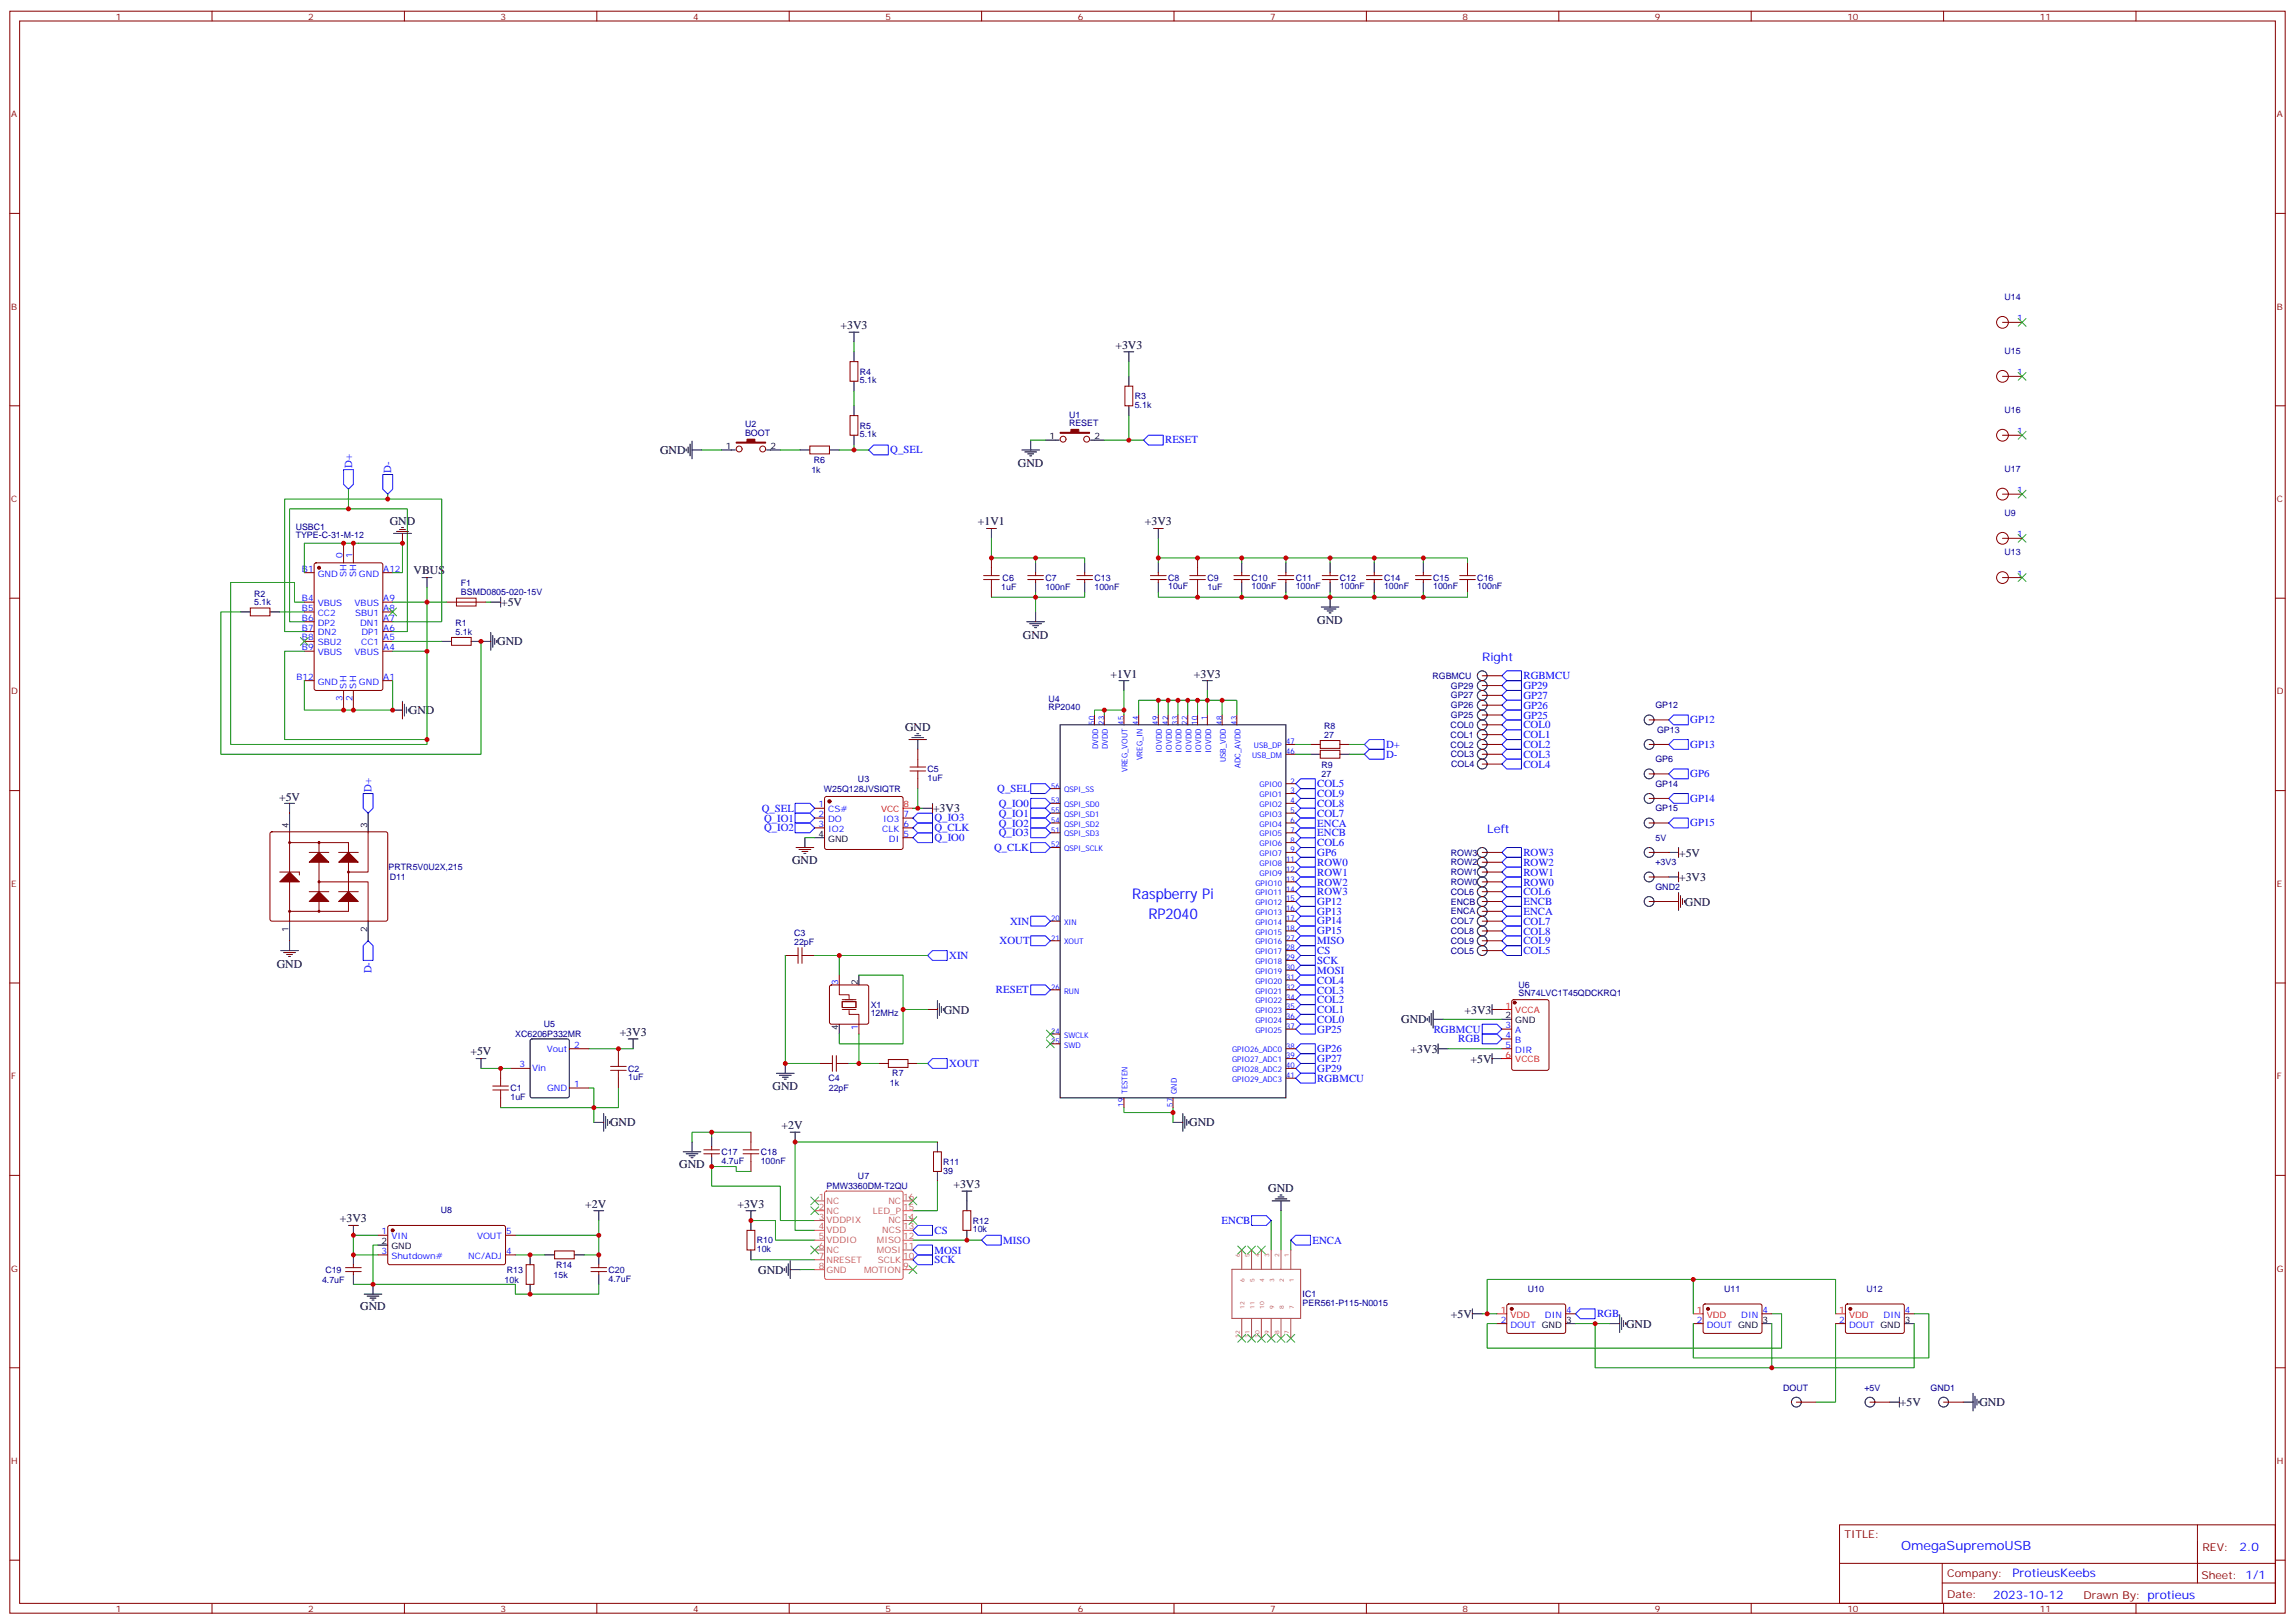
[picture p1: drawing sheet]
<svg xmlns="http://www.w3.org/2000/svg" width="825mm" height="583mm" viewBox="0 0 825 583" stroke-linecap="round" stroke-linejoin="round" font-family="sans-serif">
<defs><g id="words">
<g font-size="5.3" fill="#00f">
<text x="406.9" y="323.1">Raspberry Pi</text>
<text x="412.7" y="330.2">RP2040</text>
</g>
<text font-size="4.6" fill="#00f" x="683.2" y="557">OmegaSupremoUSB</text>
<g font-size="4.2">
<text x="302.1" y="118.3">+3V3</text>
<text x="400.9" y="125.3">+3V3</text>
<text x="237.2" y="163.1">GND</text>
<text x="365.8" y="167.8">GND</text>
<text x="140.1" y="188.6">GND</text>
<text x="351.5" y="188.8">+1V1</text>
<text x="411.4" y="188.8">+3V3</text>
<text x="148.6" y="206.5">VBUS</text>
<text x="180.1" y="217.9">+5V</text>
<text x="473.4" y="224.2">GND</text>
<text x="178.7" y="231.9">GND</text>
<text x="367.6" y="229.5">GND</text>
<text x="399.1" y="243.5">+1V1</text>
<text x="429.1" y="243.5">+3V3</text>
<text x="146.9" y="256.7">GND</text>
<text x="325.3" y="262.7">GND</text>
<text x="100.3" y="287.7">+5V</text>
<text x="335.3" y="291.9">+3V3</text>
<text x="284.7" y="310.6">GND</text>
<text x="603.4" y="307.8">+5V</text>
<text x="603.4" y="316.6">+3V3</text>
<text x="605.5" y="325.5">GND</text>
<text x="99.5" y="347.7">GND</text>
<text x="339.2" y="364.3">GND</text>
<text x="526.4" y="364.3">+3V3</text>
<text x="503.6" y="367.8">GND</text>
<text x="222.7" y="372.3">+3V3</text>
<text x="169.1" y="379.3">+5V</text>
<text x="507" y="378.4">+3V3</text>
<text x="528.5" y="381.9">+5V</text>
<text x="277.6" y="391.8">GND</text>
<text x="219.3" y="404.8">GND</text>
<text x="280.9" y="405.8">+2V</text>
<text x="427.4" y="404.8">GND</text>
<text x="244.1" y="419.6">GND</text>
<text x="342.6" y="427">+3V3</text>
<text x="455.8" y="428.4">GND</text>
<text x="210.4" y="434.1">+2V</text>
<text x="265" y="434.1">+3V3</text>
<text x="122.2" y="439.3">+3V3</text>
<text x="272.5" y="457.7">GND</text>
<text x="129.5" y="470.7">GND</text>
<text x="521.4" y="473.6">+5V</text>
<text x="584.4" y="477.1">GND</text>
<text x="682.8" y="505.3">+5V</text>
<text x="711.4" y="505.3">GND</text>
</g>
<g font-size="4.2" fill="#00f">
<text x="532.7" y="237.6">Right</text>
<text x="534.5" y="299.3">Left</text>
<text x="804.9" y="557.3">2.0</text>
<text x="723.3" y="566.8">ProtieusKeebs</text>
<text x="716.4" y="574.6">2023-10-12</text>
</g>
<g font-size="3.9" fill="#00f">
<text x="418.7" y="159.3">RESET</text>
<text x="320" y="162.9">Q_SEL</text>
<text x="126.5" y="168.1" transform="rotate(-90 126.5 168.1)">D+</text>
<text x="140.6" y="169.8" transform="rotate(-90 140.6 169.8)">D-</text>
<text x="547.5" y="244.1">RGBMCU</text>
<text x="547.5" y="247.6">GP29</text>
<text x="547.5" y="251.2">GP27</text>
<text x="547.5" y="254.7">GP26</text>
<text x="547.5" y="258.2">GP25</text>
<text x="547.5" y="261.8">COL0</text>
<text x="607.5" y="260">GP12</text>
<text x="498.1" y="268.8">D+</text>
<text x="547.5" y="265.3">COL1</text>
<text x="547.5" y="268.9">COL2</text>
<text x="607.5" y="268.8">GP13</text>
<text x="498.1" y="272.3">D-</text>
<text x="547.5" y="272.4">COL3</text>
<text x="547.5" y="275.9">COL4</text>
<text x="607.5" y="279.3">GP6</text>
<text x="133.6" y="284.5" transform="rotate(-90 133.6 284.5)">D+</text>
<text x="358.4" y="284.7">Q_SEL</text>
<text x="473.4" y="283">COL5</text>
<text x="473.4" y="286.5">COL9</text>
<text x="273.8" y="291.7">Q_SEL</text>
<text x="359" y="293.5">Q_IO1</text>
<text x="359" y="290">Q_IO0</text>
<text x="473.4" y="293.6">COL7</text>
<text x="473.4" y="290">COL8</text>
<text x="607.5" y="288.1">GP14</text>
<text x="274.6" y="295.3">Q_IO1</text>
<text x="274.6" y="298.8">Q_IO2</text>
<text x="335.8" y="298.7">Q_CLK</text>
<text x="335.8" y="295.2">Q_IO3</text>
<text x="359" y="297">Q_IO2</text>
<text x="473.4" y="297">ENCA</text>
<text x="607.5" y="297">GP15</text>
<text x="335.8" y="302.3">Q_IO0</text>
<text x="357.3" y="305.9">Q_CLK</text>
<text x="359" y="300.6">Q_IO3</text>
<text x="473.4" y="300.6">ENCB</text>
<text x="473.4" y="304.1">COL6</text>
<text x="473.4" y="307.6">GP6</text>
<text x="473.4" y="311.2">ROW0</text>
<text x="547.5" y="311.2">ROW2</text>
<text x="547.5" y="307.7">ROW3</text>
<text x="473.4" y="314.7">ROW1</text>
<text x="547.5" y="314.7">ROW1</text>
<text x="473.4" y="318.2">ROW2</text>
<text x="473.4" y="321.8">ROW3</text>
<text x="547.5" y="321.8">COL6</text>
<text x="547.5" y="318.2">ROW0</text>
<text x="473.4" y="325.3">GP12</text>
<text x="473.4" y="328.8">GP13</text>
<text x="547.5" y="328.8">ENCA</text>
<text x="547.5" y="325.3">ENCB</text>
<text x="363" y="332.3">XIN</text>
<text x="473.4" y="335.8">GP15</text>
<text x="473.4" y="332.2">GP14</text>
<text x="547.5" y="335.9">COL8</text>
<text x="547.5" y="332.4">COL7</text>
<text x="359.3" y="339.3">XOUT</text>
<text x="473.4" y="339.4">MISO</text>
<text x="547.5" y="339.4">COL9</text>
<text x="341.1" y="344.6">XIN</text>
<text x="473.4" y="346.4">SCK</text>
<text x="473.4" y="342.9">CS</text>
<text x="547.5" y="342.9">COL5</text>
<text x="133.6" y="349.8" transform="rotate(-90 133.6 349.8)">D-</text>
<text x="473.4" y="350">MOSI</text>
<text x="473.4" y="353.5">COL4</text>
<text x="357.9" y="357">RESET</text>
<text x="473.4" y="357.1">COL3</text>
<text x="473.4" y="364.1">COL1</text>
<text x="473.4" y="360.6">COL2</text>
<text x="473.4" y="371.1">GP25</text>
<text x="473.4" y="367.6">COL0</text>
<text x="515.3" y="371.1">RGBMCU</text>
<text x="524.1" y="374.6">RGB</text>
<text x="341.1" y="383.4">XOUT</text>
<text x="473.4" y="381.7">GP27</text>
<text x="473.4" y="378.2">GP26</text>
<text x="473.4" y="385.2">GP29</text>
<text x="473.4" y="388.8">RGBMCU</text>
<text x="335.8" y="443.5">CS</text>
<text x="439" y="440">ENCB</text>
<text x="360.5" y="447">MISO</text>
<text x="471.7" y="447">ENCA</text>
<text x="335.8" y="454">SCK</text>
<text x="335.8" y="450.5">MOSI</text>
<text x="574" y="473.4">RGB</text>
</g>
<g font-size="3.9" fill="#800">
<text x="662.9" y="552.6">TITLE:</text>
<text x="791.5" y="557.3">REV:</text>
<text x="699.8" y="566.8">Company:</text>
<text x="791.1" y="567.4">Sheet: 1/1</text>
<text x="699.8" y="574.5">Date:</text>
<text x="748.8" y="574.6">Drawn By: protieus</text>
</g>
<g font-size="3.2" fill="#800">
<text x="41.6" y="7">1</text>
<text x="110.8" y="7">2</text>
<text x="179.9" y="7">3</text>
<text x="249.1" y="7">4</text>
<text x="318.2" y="7">5</text>
<text x="387.3" y="7">6</text>
<text x="456.5" y="7">7</text>
<text x="525.6" y="7">8</text>
<text x="594.8" y="7">9</text>
<text x="663.9" y="7">10</text>
<text x="733.1" y="7">11</text>
<text x="4.1" y="42.1">A</text>
<text x="818.3" y="42.1">A</text>
<text x="4.1" y="111.3">B</text>
<text x="818.3" y="111.3">B</text>
<text x="4.1" y="180.4">C</text>
<text x="818.3" y="180.4">C</text>
<text x="4.1" y="249.6">D</text>
<text x="818.3" y="249.6">D</text>
<text x="4.1" y="318.7">E</text>
<text x="818.3" y="318.7">E</text>
<text x="4.1" y="387.8">F</text>
<text x="818.3" y="387.8">F</text>
<text x="4.1" y="457">G</text>
<text x="818.3" y="457">G</text>
<text x="4.1" y="526.1">H</text>
<text x="818.3" y="526.1">H</text>
<text x="41.6" y="579.2">1</text>
<text x="110.8" y="579.2">2</text>
<text x="179.9" y="579.2">3</text>
<text x="249.1" y="579.2">4</text>
<text x="318.2" y="579.2">5</text>
<text x="387.3" y="579.2">6</text>
<text x="456.5" y="579.2">7</text>
<text x="525.6" y="579.2">8</text>
<text x="594.8" y="579.2">9</text>
<text x="663.9" y="579.2">10</text>
<text x="733.1" y="579.2">11</text>
</g>
<g font-size="3.2" fill="#000080">
<text x="720.4" y="107.9">U14</text>
<text x="720.4" y="127.3">U15</text>
<text x="309" y="137.7">5.1k</text>
<text x="309" y="134.7">R4</text>
<text x="407.8" y="143.5">R3</text>
<text x="407.8" y="146.5">5.1k</text>
<text x="720.4" y="148.5">U16</text>
<text x="267.8" y="153.6">U2</text>
<text x="309" y="154.1">R5</text>
<text x="384.2" y="153.2">RESET</text>
<text x="384.2" y="150.1">U1</text>
<text x="267.8" y="156.8">BOOT</text>
<text x="309" y="157.1">5.1k</text>
<text x="292.5" y="166.4">R6</text>
<text x="291.6" y="169.9">1k</text>
<text x="720.4" y="169.7">U17</text>
<text x="720.4" y="185.5">U9</text>
<text x="106.3" y="190.4">USBC1</text>
<text x="106.3" y="193.5">TYPE-C-31-M-12</text>
<text x="720.4" y="199.6">U13</text>
<text x="360.3" y="208.7">C6</text>
<text x="375.7" y="208.7">C7</text>
<text x="393.3" y="208.7">C13</text>
<text x="419.8" y="208.7">C8</text>
<text x="433.9" y="208.7">C9</text>
<text x="449.8" y="208.7">C10</text>
<text x="465.7" y="208.7">C11</text>
<text x="481.5" y="208.7">C12</text>
<text x="497.4" y="208.7">C14</text>
<text x="515.1" y="208.7">C15</text>
<text x="530.9" y="208.7">C16</text>
<text x="91.4" y="214.4">R2</text>
<text x="165.6" y="213.9">BSMD0805-020-15V</text>
<text x="165.6" y="210.7">F1</text>
<text x="359.8" y="211.9">1uF</text>
<text x="375.7" y="211.9">100nF</text>
<text x="393.3" y="211.9">100nF</text>
<text x="419.8" y="211.8">10uF</text>
<text x="433.9" y="211.9">1uF</text>
<text x="449.8" y="211.8">100nF</text>
<text x="465.7" y="211.8">100nF</text>
<text x="481.5" y="211.8">100nF</text>
<text x="497.4" y="211.8">100nF</text>
<text x="515.1" y="211.8">100nF</text>
<text x="530.9" y="211.8">100nF</text>
<text x="91.4" y="217.5">5.1k</text>
<text x="163.7" y="225">R1</text>
<text x="163.7" y="228">5.1k</text>
<text x="514.8" y="244">RGBMCU</text>
<text x="521.4" y="247.5">GP29</text>
<text x="521.4" y="251">GP27</text>
<text x="376.8" y="255.2">RP2040</text>
<text x="376.8" y="252.1">U4</text>
<text x="521.4" y="254.6">GP26</text>
<text x="594.9" y="254.6">GP12</text>
<text x="475.9" y="262">R8</text>
<text x="521.3" y="261.7">COL0</text>
<text x="521.4" y="258.1">GP25</text>
<text x="595.5" y="263.4">GP13</text>
<text x="475.9" y="265.1">27</text>
<text x="521.3" y="265.2">COL1</text>
<text x="521.3" y="268.7">COL2</text>
<text x="521.4" y="272.2">COL3</text>
<text x="521.6" y="275.7">COL4</text>
<text x="594.9" y="274">GP6</text>
<text x="308.3" y="281">U3</text>
<text x="333.4" y="280.6">1uF</text>
<text x="333.4" y="277.5">C5</text>
<text x="475" y="279.3">27</text>
<text x="475" y="276.1">R9</text>
<text x="296.1" y="284.6">W25Q128JVSIQTR</text>
<text x="594.9" y="282.8">GP14</text>
<text x="594.9" y="291.6">GP15</text>
<text x="594.9" y="302.2">5V</text>
<text x="521.4" y="307.5">ROW3</text>
<text x="521.4" y="311">ROW2</text>
<text x="594.9" y="311">+3V3</text>
<text x="139.7" y="312.8">PRTR5V0U2X,215</text>
<text x="140.1" y="316.3">D11</text>
<text x="521.4" y="314.5">ROW1</text>
<text x="521.4" y="318.1">ROW0</text>
<text x="521.4" y="321.6">COL6</text>
<text x="594.9" y="319.8">GND2</text>
<text x="521.4" y="325.1">ENCB</text>
<text x="521.4" y="328.6">ENCA</text>
<text x="521.4" y="332.2">COL7</text>
<text x="521.4" y="335.7">COL8</text>
<text x="285.4" y="339.5">22pF</text>
<text x="285.4" y="336.5">C3</text>
<text x="521.4" y="339.2">COL9</text>
<text x="521.4" y="342.7">COL5</text>
<text x="545.8" y="357.9">SN74LVC1T45QDCKRQ1</text>
<text x="545.8" y="354.9">U6</text>
<text x="312.9" y="365.3">12MHz</text>
<text x="312.9" y="362.2">X1</text>
<text x="195.5" y="369.2">U5</text>
<text x="185.2" y="372.7">XC6206P332MR</text>
<text x="225.8" y="388.3">1uF</text>
<text x="225.8" y="385.1">C2</text>
<text x="297.8" y="388.6">C4</text>
<text x="320.7" y="386.9">R7</text>
<text x="183.4" y="395.3">1uF</text>
<text x="183.4" y="392.2">C1</text>
<text x="297.9" y="392.1">22pF</text>
<text x="319.8" y="390.4">1k</text>
<text x="259.3" y="418.2">4.7uF</text>
<text x="259.3" y="415.1">C17</text>
<text x="273.4" y="418.2">100nF</text>
<text x="273.4" y="415.1">C18</text>
<text x="339" y="418.6">R11</text>
<text x="308.3" y="423.7">U7</text>
<text x="339" y="421.8">39</text>
<text x="297" y="427.4">PMW3360DM-T2QU</text>
<text x="158.4" y="436.1">U8</text>
<text x="349.6" y="442.9">10k</text>
<text x="349.6" y="439.8">R12</text>
<text x="272" y="450">10k</text>
<text x="272" y="446.8">R10</text>
<text x="199.8" y="455.6">R14</text>
<text x="115.7" y="461">4.7uF</text>
<text x="116.9" y="457.4">C19</text>
<text x="181.3" y="460.9">10k</text>
<text x="182.2" y="457.4">R13</text>
<text x="199" y="459.2">15k</text>
<text x="218.7" y="460.6">4.7uF</text>
<text x="218.7" y="457.4">C20</text>
<text x="468.1" y="466.2">IC1</text>
<text x="549.1" y="464.5">U10</text>
<text x="619.6" y="464.5">U11</text>
<text x="670.8" y="464.5">U12</text>
<text x="468.1" y="469.4">PER561-P115-N0015</text>
<text x="640.9" y="499.8">DOUT</text>
<text x="670" y="499.7">+5V</text>
<text x="693.8" y="499.8">GND1</text>
</g>
<g font-size="3.2" fill="#00f">
<text x="725" y="115.5">1</text>
<text x="725" y="134.9">1</text>
<text x="725" y="156.1">1</text>
<text x="725" y="177.2">1</text>
<text x="725" y="193.1">1</text>
<text x="123.1" y="200.5" transform="rotate(-90 123.1 200.5)">0</text>
<text x="126.6" y="200.5" transform="rotate(-90 126.6 200.5)">1</text>
<text x="108.5" y="205.5">B1</text>
<text x="114.2" y="207.2">GND</text>
<text x="124.5" y="207.5" transform="rotate(-90 124.5 207.5)">SH</text>
<text x="128.1" y="207.5" transform="rotate(-90 128.1 207.5)">SH</text>
<text x="129" y="207.2">GND</text>
<text x="137.8" y="205.5">A12</text>
<text x="725" y="207.2">1</text>
<text x="108.5" y="216">B4</text>
<text x="108.5" y="219.6">B5</text>
<text x="114.2" y="217.8">VBUS</text>
<text x="114.2" y="221.3">CC2</text>
<text x="127.4" y="217.8">VBUS</text>
<text x="127.6" y="221.3">SBU1</text>
<text x="137.8" y="219.6">A8</text>
<text x="137.8" y="216">A9</text>
<text x="108.5" y="223.1">B6</text>
<text x="108.5" y="226.6">B7</text>
<text x="114.2" y="224.9">DP2</text>
<text x="129.4" y="224.9">DN1</text>
<text x="137.8" y="226.6">A6</text>
<text x="137.8" y="223.1">A7</text>
<text x="108.5" y="230.2">B8</text>
<text x="108.5" y="233.7">B9</text>
<text x="114.2" y="228.4">DN2</text>
<text x="114.2" y="231.9">SBU2</text>
<text x="129.8" y="231.9">CC1</text>
<text x="129.9" y="228.4">DP1</text>
<text x="137.8" y="233.7">A4</text>
<text x="137.8" y="230.2">A5</text>
<text x="114.2" y="235.4">VBUS</text>
<text x="127.4" y="235.4">VBUS</text>
<text x="106.5" y="244.3">B12</text>
<text x="137.8" y="244.3">A1</text>
<text x="114.2" y="246">GND</text>
<text x="123.1" y="251.9" transform="rotate(-90 123.1 251.9)">3</text>
<text x="124.5" y="247.4" transform="rotate(-90 124.5 247.4)">SH</text>
<text x="126.6" y="251.9" transform="rotate(-90 126.6 251.9)">2</text>
<text x="128.1" y="247.4" transform="rotate(-90 128.1 247.4)">SH</text>
<text x="129" y="246">GND</text>
<text x="294.1" y="290.1">1</text>
<text x="294.1" y="293.7">2</text>
<text x="297.6" y="291.9">CS#</text>
<text x="324.7" y="293.7">7</text>
<text x="294.1" y="297.2">3</text>
<text x="297.6" y="295.4">DO</text>
<text x="297.6" y="298.9">IO2</text>
<text x="317.1" y="298.9">CLK</text>
<text x="317.4" y="295.4">IO3</text>
<text x="324.7" y="297.2">6</text>
<text x="319.5" y="302.5">DI</text>
<text x="324.7" y="300.7">5</text>
<text x="301.3" y="354" transform="rotate(-90 301.3 354)">3</text>
<text x="308.3" y="370.1" transform="rotate(-90 308.3 370.1)">1</text>
<text x="541.1" y="369.5">3</text>
<text x="544.6" y="371.3">A</text>
<text x="196.6" y="378">Vout</text>
<text x="206.4" y="376.6">2</text>
<text x="541.1" y="373">4</text>
<text x="541.1" y="376.6">5</text>
<text x="544.6" y="374.8">B</text>
<text x="186.7" y="383.6">3</text>
<text x="544.6" y="378.3">DIR</text>
<text x="191.2" y="385">Vin</text>
<text x="196.6" y="392.1">GND</text>
<text x="206.4" y="390.7">1</text>
<text x="137.2" y="443.6">1</text>
<text x="181.9" y="443.6">5</text>
<text x="140.7" y="445.3">VIN</text>
<text x="171.4" y="445.3">VOUT</text>
<text x="137.2" y="450.6">3</text>
<text x="140.7" y="452.4">Shutdown#</text>
<text x="168.3" y="452.4">NC/ADJ</text>
<text x="181.9" y="450.6">4</text>
<text x="555.2" y="473.6">DIN</text>
<text x="562.9" y="471.8">4</text>
<text x="625.8" y="473.6">DIN</text>
<text x="633.4" y="471.8">4</text>
<text x="676.9" y="473.6">DIN</text>
<text x="684.6" y="471.8">4</text>
<text x="539.3" y="475.3">2</text>
<text x="542.8" y="477.1">DOUT GND</text>
<text x="609.9" y="475.3">2</text>
<text x="613.4" y="477.1">DOUT GND</text>
<text x="661" y="475.3">2</text>
<text x="664.5" y="477.1">DOUT GND</text>
</g>
<g font-size="3.2">
<text x="260.8" y="161.4">1</text>
<text x="276.9" y="161.4">2</text>
<text x="377.2" y="157.8">1</text>
<text x="393.3" y="157.8">2</text>
<text x="103.7" y="297.5" transform="rotate(-90 103.7 297.5)">4</text>
<text x="131.9" y="297.5" transform="rotate(-90 131.9 297.5)">3</text>
<text x="294.1" y="300.7">4</text>
<text x="297.6" y="302.5">GND</text>
<text x="103.7" y="334.8" transform="rotate(-90 103.7 334.8)">1</text>
<text x="131.9" y="334.8" transform="rotate(-90 131.9 334.8)">2</text>
<text x="308.3" y="354" transform="rotate(-90 308.3 354)">2</text>
<text x="541.1" y="366">2</text>
<text x="301.3" y="370.1" transform="rotate(-90 301.3 370.1)">4</text>
<text x="544.6" y="367.7">GND</text>
<text x="137.2" y="447.1">2</text>
<text x="140.7" y="448.9">GND</text>
<text x="562.9" y="475.3">3</text>
<text x="633.4" y="475.3">3</text>
<text x="684.6" y="475.3">3</text>
</g>
<g font-size="3.2" fill="#f00">
<text x="316.6" y="291.9">VCC</text>
<text x="324.7" y="290.1">8</text>
<text x="541.1" y="362.4">1</text>
<text x="544.6" y="364.2">VCCA</text>
<text x="541.1" y="380.1">6</text>
<text x="544.6" y="381.8">VCCB</text>
<text x="539.3" y="471.8">1</text>
<text x="542.8" y="473.6">VDD</text>
<text x="609.9" y="471.8">1</text>
<text x="613.4" y="473.6">VDD</text>
<text x="661" y="471.8">1</text>
<text x="664.5" y="473.6">VDD</text>
</g>
<g font-size="3.2" fill="#d54e53">
<text x="294.3" y="431.2">1</text>
<text x="324.6" y="431.2">16</text>
<text x="294.3" y="434.8">2</text>
<text x="297" y="432.6">NC</text>
<text x="297" y="436.2">NC</text>
<text x="313.7" y="436.2">LED_P</text>
<text x="319.3" y="432.6">NC</text>
<text x="324.6" y="434.8">15</text>
<text x="294.3" y="438.3">3</text>
<text x="294.3" y="441.8">4</text>
<text x="297" y="439.7">VDDPIX</text>
<text x="297" y="443.2">VDD</text>
<text x="317.1" y="443.2">NCS</text>
<text x="319.3" y="439.7">NC</text>
<text x="324.6" y="441.8">13</text>
<text x="324.6" y="438.3">14</text>
<text x="294.3" y="445.3">5</text>
<text x="294.3" y="448.9">6</text>
<text x="297" y="446.8">VDDIO</text>
<text x="315.2" y="446.8">MISO</text>
<text x="324.6" y="448.9">11</text>
<text x="324.6" y="445.3">12</text>
<text x="294.3" y="452.4">7</text>
<text x="294.3" y="455.9">8</text>
<text x="297" y="450.3">NC</text>
<text x="297" y="453.8">NRESET</text>
<text x="315.2" y="450.3">MOSI</text>
<text x="315.5" y="453.8">SCLK</text>
<text x="324.6" y="455.9">9</text>
<text x="324.6" y="452.4">10</text>
<text x="297" y="457.3">GND</text>
<text x="310.5" y="457.3">MOTION</text>
</g>
<g font-size="2.8" fill="#00f">
<text x="393.3" y="260.4" transform="rotate(-90 393.3 260.4)">50</text>
<text x="396.8" y="260.4" transform="rotate(-90 396.8 260.4)">23</text>
<text x="403.9" y="260.4" transform="rotate(-90 403.9 260.4)">45</text>
<text x="409.2" y="260.4" transform="rotate(-90 409.2 260.4)">44</text>
<text x="416.2" y="260.4" transform="rotate(-90 416.2 260.4)">49</text>
<text x="419.8" y="260.4" transform="rotate(-90 419.8 260.4)">42</text>
<text x="423.3" y="260.4" transform="rotate(-90 423.3 260.4)">33</text>
<text x="426.8" y="260.4" transform="rotate(-90 426.8 260.4)">22</text>
<text x="430.4" y="260.4" transform="rotate(-90 430.4 260.4)">10</text>
<text x="433.9" y="258.9" transform="rotate(-90 433.9 258.9)">1</text>
<text x="439.2" y="260.4" transform="rotate(-90 439.2 260.4)">48</text>
<text x="444.5" y="260.4" transform="rotate(-90 444.5 260.4)">43</text>
<text x="394.7" y="269.3" transform="rotate(-90 394.7 269.3)">DVDD</text>
<text x="398.2" y="269.3" transform="rotate(-90 398.2 269.3)">DVDD</text>
<text x="450.6" y="268.9">USB_DP</text>
<text x="462.2" y="267.5">47</text>
<text x="410.5" y="273.3" transform="rotate(-90 410.5 273.3)">VREG_IN</text>
<text x="417.6" y="270.5" transform="rotate(-90 417.6 270.5)">IOVDD</text>
<text x="421.1" y="270.5" transform="rotate(-90 421.1 270.5)">IOVDD</text>
<text x="424.7" y="270.5" transform="rotate(-90 424.7 270.5)">IOVDD</text>
<text x="428.2" y="270.5" transform="rotate(-90 428.2 270.5)">IOVDD</text>
<text x="431.7" y="270.5" transform="rotate(-90 431.7 270.5)">IOVDD</text>
<text x="435.2" y="270.5" transform="rotate(-90 435.2 270.5)">IOVDD</text>
<text x="440.5" y="274" transform="rotate(-90 440.5 274)">USB_VDD</text>
<text x="445.8" y="275.9" transform="rotate(-90 445.8 275.9)">ADC_AVDD</text>
<text x="450" y="272.4">USB_DM</text>
<text x="462.2" y="271">46</text>
<text x="405.3" y="277.5" transform="rotate(-90 405.3 277.5)">VREG_VOUT</text>
<text x="463.8" y="281.6">2</text>
<text x="377.8" y="283.4">56</text>
<text x="382.4" y="284.7">QSPI_SS</text>
<text x="452.7" y="286.5">GPIO1</text>
<text x="452.7" y="283">GPIO0</text>
<text x="463.8" y="285.2">3</text>
<text x="377.8" y="292.2">55</text>
<text x="377.8" y="288.7">53</text>
<text x="382.4" y="293.6">QSPI_SD1</text>
<text x="382.4" y="290">QSPI_SD0</text>
<text x="452.7" y="293.6">GPIO3</text>
<text x="452.7" y="290">GPIO2</text>
<text x="463.8" y="292.2">5</text>
<text x="463.8" y="288.7">4</text>
<text x="377.8" y="295.7">54</text>
<text x="377.8" y="299.3">51</text>
<text x="382.4" y="297.1">QSPI_SD2</text>
<text x="452.7" y="297.1">GPIO4</text>
<text x="463.8" y="299.3">7</text>
<text x="463.8" y="295.7">6</text>
<text x="377.8" y="304.6">52</text>
<text x="382.4" y="305.9">QSPI_SCLK</text>
<text x="382.4" y="300.6">QSPI_SD3</text>
<text x="452.7" y="304.1">GPIO6</text>
<text x="452.7" y="300.6">GPIO5</text>
<text x="463.8" y="302.8">8</text>
<text x="452.7" y="307.7">GPIO7</text>
<text x="452.7" y="311.2">GPIO8</text>
<text x="462.2" y="309.8">11</text>
<text x="463.8" y="306.3">9</text>
<text x="452.7" y="314.7">GPIO9</text>
<text x="462.2" y="316.9">13</text>
<text x="462.2" y="313.4">12</text>
<text x="451.2" y="321.8">GPIO11</text>
<text x="451.2" y="318.3">GPIO10</text>
<text x="462.2" y="324">15</text>
<text x="462.2" y="320.4">14</text>
<text x="451.2" y="328.8">GPIO13</text>
<text x="451.2" y="325.3">GPIO12</text>
<text x="462.2" y="327.5">16</text>
<text x="377.8" y="331">20</text>
<text x="382.4" y="332.4">XIN</text>
<text x="451.2" y="335.9">GPIO15</text>
<text x="451.2" y="332.4">GPIO14</text>
<text x="462.2" y="334.5">18</text>
<text x="462.2" y="331">17</text>
<text x="377.8" y="338.1">21</text>
<text x="382.4" y="339.4">XOUT</text>
<text x="451.2" y="339.4">GPIO16</text>
<text x="462.2" y="341.6">28</text>
<text x="462.2" y="338.1">27</text>
<text x="451.2" y="346.5">GPIO18</text>
<text x="451.2" y="343">GPIO17</text>
<text x="462.2" y="345.1">29</text>
<text x="451.2" y="353.5">GPIO20</text>
<text x="451.2" y="350">GPIO19</text>
<text x="462.2" y="352.2">31</text>
<text x="462.2" y="348.7">30</text>
<text x="377.8" y="355.7">26</text>
<text x="382.4" y="357.1">RUN</text>
<text x="451.2" y="357.1">GPIO21</text>
<text x="462.2" y="359.2">34</text>
<text x="462.2" y="355.7">32</text>
<text x="451.2" y="364.1">GPIO23</text>
<text x="451.2" y="360.6">GPIO22</text>
<text x="462.2" y="362.8">35</text>
<text x="377.8" y="371.6">24</text>
<text x="451.2" y="371.2">GPIO25</text>
<text x="451.2" y="367.6">GPIO24</text>
<text x="462.2" y="369.8">37</text>
<text x="462.2" y="366.3">36</text>
<text x="377.8" y="375.1">25</text>
<text x="382.4" y="376.5">SWD</text>
<text x="382.4" y="372.9">SWCLK</text>
<text x="462.2" y="376.9">38</text>
<text x="442.8" y="381.8">GPIO27_ADC1</text>
<text x="442.8" y="378.2">GPIO26_ADC0</text>
<text x="462.2" y="383.9">40</text>
<text x="462.2" y="380.4">39</text>
<text x="442.8" y="388.8">GPIO29_ADC3</text>
<text x="442.8" y="385.3">GPIO28_ADC2</text>
<text x="462.2" y="387.5">41</text>
<text x="405.3" y="393.1" transform="rotate(-90 405.3 393.1)">TESTEN</text>
<text x="422.9" y="393.1" transform="rotate(-90 422.9 393.1)">GND</text>
<text x="403.9" y="397.7" transform="rotate(-90 403.9 397.7)">19</text>
<text x="421.5" y="397.7" transform="rotate(-90 421.5 397.7)">57</text>
</g>
<g font-size="2.1" fill="#a54b4b">
<text x="445.6" y="451.9" transform="rotate(-90 445.6 451.9)">6</text>
<text x="449.1" y="451.9" transform="rotate(-90 449.1 451.9)">5</text>
<text x="452.6" y="451.9" transform="rotate(-90 452.6 451.9)">4</text>
<text x="456.2" y="451.9" transform="rotate(-90 456.2 451.9)">3</text>
<text x="459.7" y="451.9" transform="rotate(-90 459.7 451.9)">2</text>
<text x="463.2" y="451.9" transform="rotate(-90 463.2 451.9)">1</text>
<text x="447.3" y="460.9" transform="rotate(-90 447.3 460.9)">6</text>
<text x="450.8" y="460.9" transform="rotate(-90 450.8 460.9)">5</text>
<text x="454.4" y="460.9" transform="rotate(-90 454.4 460.9)">4</text>
<text x="457.9" y="460.9" transform="rotate(-90 457.9 460.9)">3</text>
<text x="461.4" y="460.9" transform="rotate(-90 461.4 460.9)">2</text>
<text x="464.9" y="460.9" transform="rotate(-90 464.9 460.9)">1</text>
<text x="447.3" y="470.5" transform="rotate(-90 447.3 470.5)">12</text>
<text x="450.8" y="470.5" transform="rotate(-90 450.8 470.5)">11</text>
<text x="454.4" y="470.5" transform="rotate(-90 454.4 470.5)">10</text>
<text x="457.9" y="470.5" transform="rotate(-90 457.9 470.5)">9</text>
<text x="461.4" y="470.5" transform="rotate(-90 461.4 470.5)">8</text>
<text x="464.9" y="470.5" transform="rotate(-90 464.9 470.5)">7</text>
<text x="456.2" y="479.4" transform="rotate(-90 456.2 479.4)">9</text>
<text x="459.7" y="479.4" transform="rotate(-90 459.7 479.4)">8</text>
<text x="463.2" y="479.4" transform="rotate(-90 463.2 479.4)">7</text>
<text x="445.6" y="480.8" transform="rotate(-90 445.6 480.8)">12</text>
<text x="449.1" y="480.8" transform="rotate(-90 449.1 480.8)">11</text>
<text x="452.6" y="480.8" transform="rotate(-90 452.6 480.8)">10</text>
</g>
</g></defs>
<g fill="none" stroke="#870000" stroke-width=".36">
<path d="M3.5 4h817.8v575.8h-817.8zM7.1 7.5h810.6v568.7h-810.6zM76.2 4v3.5M145.3 4v3.5M214.5 4v3.5M283.6 4v3.5M352.8 4v3.5M421.9 4v3.5M491.1 4v3.5M560.2 4v3.5M629.4 4v3.5M698.5 4v3.5"/>
<path d="M767.6 4v3.5M3.5 76.7h3.6M817.7 76.7h3.6M719.7 115.9h7M305.5 130h2.8v7h-2.8zM404.3 138.8h2.8v7h-2.8zM719.7 135.3h7M3.5 145.8h3.6M305.5 149.4h2.8v7h-2.8zM719.7 156.4h7M817.7 145.8h3.6M291 160.3h7.1v2.8h-7.1z"/>
<path d="M719.7 177.6h7M123.5 195.2v7.1M127 195.2v7.1M719.7 193.5h7M3.5 215h3.6M90 218.5h7v2.8h-7zM109.4 205.8h3.5M109.4 216.4h3.5M109.4 219.9h3.5M113.1 202.5l.5-.2h23.3l.6 .4 .1 44.7-.5 .7h-23.5l-.7-.4v-44.7zM137.6 205.8h3.5M137.6 216.4h3.5"/>
<path d="M137.6 219.9h3.5M160.5 216.4h14.1M356.3 200.5v3.5M356.3 211.1v3.5M369.4 208.3h5.6M369.4 206.9h5.6M372.2 205.8v1.1M372.2 208.3v1M387 208.3h5.6M387 206.9h5.6M389.8 205.8v1.1M389.8 208.3v1"/>
<path d="M413.5 208.3h5.6M413.5 206.9h5.6M416.3 205.8v1.1M416.3 208.3v1M430.4 200.5v3.5M430.4 211.1v3.5M443.4 208.3h5.7M443.4 206.9h5.7M446.3 205.8v1.1M446.3 208.3v1M459.3 208.3h5.7M459.3 206.9h5.7"/>
<path d="M462.1 205.8v1.1M462.1 208.3v1M475.2 208.3h5.6M475.2 206.9h5.6M478 205.8v1.1M478 208.3v1M491.1 208.3h5.6M491.1 206.9h5.6M493.9 205.8v1.1M493.9 208.3v1M508.7 208.3h5.6M508.7 206.9h5.6"/>
<path d="M511.5 205.8v1.1M511.5 208.3v1M524.6 208.3h5.6M524.6 206.9h5.6M527.4 205.8v1.1M527.4 208.3v1M719.7 207.6h7M817.7 215h3.6M109.4 223.4h3.5M109.4 227h3.5M109.4 230.5h3.5M109.4 234h3.5"/>
<path d="M137.6 223.4h3.5M137.6 227h3.5M137.6 230.5h3.5M137.6 234h3.5M162.3 229.1h7v2.8h-7zM109.4 244.6h3.5M123.5 248.1v7.1M127 248.1v7.1M137.6 244.6h3.5M393.3 257v3.5M396.9 257v3.5M403.9 257v3.5"/>
<path d="M409.2 257v3.5M416.3 257v3.5M419.8 257v3.5M423.3 257v3.5M426.9 257v3.5M430.4 257v3.5M433.9 257v3.5M439.2 257v3.5M444.5 257v3.5M532.7 242.9h7.1M532.7 246.4h7.1M532.7 249.9h7.1"/>
<path d="M532.7 253.4h7.1M532.7 257h7.1M592.7 258.7h7M329.8 269.3v3.5M329.8 279.9v3.5M462.1 267.5h3.6M462.1 271.1h3.6M474.5 266.1h7v2.9h-7zM474.5 269.7h7v2.8h-7zM532.7 267.5h7.1M532.7 271.1h7.1M532.7 260.5h7.1"/>
<path d="M532.7 264h7.1M532.7 274.6h7.1M592.7 278.1h7M592.7 267.5h7M3.5 284.1h3.6M292.8 290.5h3.5M292.8 294h3.5M292.8 297.5h3.5M296.6 286.5l.4-.3 27.1 .1 .5 .6-.1 18-.7 .4-27-.1-.5-.6v-17.7zM324.6 294h3.5M324.6 297.5h3.5M377.5 295.8h3.5"/>
<path d="M377.5 299.3h3.5M377.5 283.4h3.5M377.5 292.2h3.5M377.5 288.7h3.5M462.1 295.8h3.6M462.1 299.3h3.6M462.1 292.2h3.6M462.1 288.7h3.6M462.1 285.2h3.6M462.1 281.7h3.6M592.7 295.8h7M592.7 286.9h7"/>
<path d="M817.7 284.1h3.6M324.6 301.1h3.5M377.5 304.6h3.5M462.1 306.4h3.6M462.1 302.8h3.6M462.1 316.9h3.6M462.1 313.4h3.6M462.1 309.9h3.6M532.7 306.4h7.1M532.7 316.9h7.1M532.7 313.4h7.1M532.7 309.9h7.1"/>
<path d="M592.7 315.2h7M592.7 306.4h7M377.5 338.1h3.5M377.5 331h3.5M462.1 324h3.6M462.1 338.1h3.6M462.1 331h3.6M462.1 334.6h3.6M462.1 327.5h3.6M462.1 320.5h3.6M532.7 324h7.1M532.7 338.1h7.1"/>
<path d="M532.7 331h7.1M532.7 334.6h7.1M532.7 327.5h7.1M532.7 320.5h7.1M592.7 324h7M3.5 353.3h3.6M285.8 343.4h1M286.8 340.6v5.6M288.2 340.6v5.6M288.2 343.4h1.1M298.3 354.2l.5-.2h12.7l.5 .2 .2 .5v12.7l-.2 .5-.5 .2h-12.7l-.5-.2-.2-.5v-12.7zM301.6 350.4v3.6"/>
<path d="M377.5 355.7h3.5M462.1 359.3h3.6M462.1 355.7h3.6M462.1 352.2h3.6M462.1 348.7h3.6M462.1 345.2h3.6M462.1 341.6h3.6M532.7 341.6h7.1M543.5 359.5l.5-.2h12l.6 .4 .1 24.3-.5 .6-12.2 .1-.7-.5v-24.2zM817.7 353.3h3.6M204.6 376.9h7.1M222.2 376.9v3.5"/>
<path d="M299.2 379.4v5.6M300.6 379.4v5.6M308.7 368.1v3.5M377.5 375.1h3.5M377.5 371.6h3.5M462.1 376.9h3.6M462.1 369.9h3.6M462.1 366.3h3.6M462.1 362.8h3.6M539.8 376.9h3.5M539.8 369.9h3.5M539.8 373.4h3.5"/>
<path d="M179.9 384v3.5M179.9 394.5v3.6M183.4 384h7.1M204.6 391h7.1M222.2 387.5v3.5M298.1 382.2h1.1M300.6 382.2h1M319.3 380.8h7v2.8h-7zM403.9 394.5v3.6M421.6 394.5v3.6M462.1 387.5h3.6M462.1 384h3.6"/>
<path d="M462.1 380.4h3.6M252.9 414.7h5.7M252.9 413.2h5.7M255.8 412.2v1M255.8 414.7v1M269.9 406.9v3.5M269.9 417.5v3.5M335.5 413.9h2.8v7.1h-2.8zM3.5 422.4h3.6M346.1 435.1h2.8v7.1h-2.8zM817.7 422.4h3.6M124.2 457h5.6"/>
<path d="M124.2 455.6h5.6M127 454.5v1.1M127 457v1M135.8 443.9h3.5M135.8 451h3.5M139.6 440.6l.5-.2 41.1 .1 .5 .6-.1 13-.6 .4h-41.2l-.5-.7v-12.7zM181.7 443.9h3.5M181.7 451h3.5M189.1 454.5h2.8v7.1h-2.8zM199.3 449.6h7.1v2.8h-7.1zM212.4 457h5.6M212.4 455.6h5.6"/>
<path d="M215.2 454.5v1.1M215.2 457v1M268.5 442.2h2.8v7h-2.8zM538 475.7h3.5M541.7 468.8l.5-.2 20 .1 .5 .6-.1 9.5-.6 .4-20.1-.1-.4-.6v-9.2zM562.7 472.2h3.5M608.5 475.7h3.6M612.3 468.8l.5-.2 20 .1 .4 .6v9.5l-.7 .4-20-.1-.4-.6v-9.2zM633.2 472.2h3.6M659.7 475.7h3.5M663.5 468.8l.4-.2 20.1 .1 .4 .6-.1 9.5-.6 .4-20-.1-.5-.6v-9.2zM684.4 472.2h3.5"/>
<path d="M3.5 491.6h3.6M817.7 491.6h3.6M645.6 503.9h7M672 503.9h7.1M698.5 503.9h7.1M661.1 548h156.6v28.2h-156.6zM789.7 548v20.9M3.5 560.7h3.6M76.2 576.2v3.6M145.3 576.2v3.6M214.5 576.2v3.6M283.6 576.2v3.6"/>
<path d="M352.8 576.2v3.6M421.9 576.2v3.6M491.1 576.2v3.6M560.2 576.2v3.6M629.4 576.2v3.6M661.1 561.9h156.5M698 568.9h119.6M698 561.9v14.1M698.5 576.2v3.6M767.6 576.2v3.6M817.7 560.7h3.6"/>
<circle cx="719.7" cy="115.9" r="2.12"/>
<circle cx="719.7" cy="135.3" r="2.12"/>
<circle cx="382.1" cy="157.8" r="1.06"/>
<circle cx="390.5" cy="157.8" r="1.06"/>
<circle cx="719.7" cy="156.4" r="2.12"/>
<circle cx="265.6" cy="161.4" r="1.06"/>
<circle cx="274.1" cy="161.4" r="1.06"/>
<circle cx="719.7" cy="177.6" r="2.12"/>
<circle cx="719.7" cy="193.5" r="2.12"/>
<circle cx="719.7" cy="207.6" r="2.12"/>
</g>
<g fill="none" stroke="#000" stroke-width=".36">
<path d="M305.2 119.4h3.5M306.9 119.4v3.5M306.9 126.4v3.6M306.9 137v3.5M403.9 126.4h3.6M405.7 126.4v3.6M405.7 135.3v3.5M248 159.6v4.2M248.7 158.5v6.4M306.9 145.8v3.6M306.9 156.4v3.5M370.4 158.2v3.5"/>
<path d="M375.7 158.2h4.9M391.9 158.2h5M405.7 145.8v3.6M246.6 161.4v.7M247.3 160.7v2.1M248.7 161.7h3.5M259.3 161.7h4.9M275.5 161.7h5M287.5 161.7h3.5M298.1 161.7h3.5M367.2 161.7h6.4M368.3 162.4h4.2"/>
<path d="M369.4 163.1h2.1M370.1 163.8h.7M141.5 191.7h6.3M142.5 191h4.3M143.6 190.3h2.1M144.3 189.6h.7M144.6 191.7v3.5M354.5 189.9h3.6M356.3 189.9v3.6M414.5 189.9h3.5M416.3 189.9v3.6M86.4 219.9h3.6"/>
<path d="M97 219.9h3.5M151.7 207.6h3.5M153.5 207.6v3.5M176.4 216.4h3.5M179.9 214.6v3.6M372.2 202.3v3.5M372.2 209.3v3.6M372.2 219.9v3.5M389.8 202.3v3.5M389.8 209.3v3.6M416.3 202.3v3.5M416.3 209.3v3.6"/>
<path d="M446.3 202.3v3.5M446.3 209.3v3.6M462.1 202.3v3.5M462.1 209.3v3.6M474.8 218.2h6.4M475.9 218.9h4.2M477 219.6h2.1M478 202.3v3.5M478 209.3v3.6M478 214.6v3.6M493.9 202.3v3.5M493.9 209.3v3.6"/>
<path d="M511.5 202.3v3.5M511.5 209.3v3.6M527.4 202.3v3.5M527.4 209.3v3.6M158.7 230.5h3.6M169.3 230.5h7.1M176.4 227.3v6.4M177.1 228.4v4.2M177.8 229.4v2.2M178.5 230.2v.7M369 223.4h6.4M370.1 224.2h4.2"/>
<path d="M371.1 224.9h2.1M371.8 225.6h.7M477.7 220.3h.7M141.1 255.2h3.5M144.6 252v6.4M145.3 253.1v4.2M146 254.1v2.2M146.8 254.8v.8M402.2 244.6h3.5M403.9 244.6v3.5M432.2 244.6h3.5M433.9 244.6v3.5"/>
<path d="M326.7 265.8h6.3M327.7 265.1h4.3M328.8 264.4h2.1M329.5 263.7h.7M329.8 265.8v3.5M381 260.5h81.1v134h-81.1zM471 267.5h3.5M471 271.1h3.5M481.5 267.5h3.6M481.5 271.1h3.6M331.6 290.5h3.5M335.1 288.7v3.5"/>
<path d="M286.1 304.6h6.4M287.2 305.3h4.2M288.2 306h2.1M288.9 306.7h.7M289.3 301.1v3.5M292.8 301.1h3.5M599.7 315.2h3.5M599.7 306.4h3.5M603.2 304.6v3.5M603.2 313.4v3.5M599.7 324h3.5M603.2 320.8v6.4"/>
<path d="M604 321.9v4.2M604.7 322.9v2.1M605.4 323.6v.7M282.2 343.4h3.6M289.3 343.4h3.5M308.7 350.4v3.6M336.9 359.6v6.4M190.7 373.6l.5-.2h12.7l.7 .4v20l-.5 .7h-12.9l-.6-.4-.1-20zM225.8 373.4h3.5M227.5 373.4v3.5M301.6 368.1v3.5M333.4 362.8h3.5"/>
<path d="M337.6 360.7v4.2M338.3 361.7v2.2M339 362.4v.7M512.9 366v.7M513.6 365.3v2.1M514.3 364.2v4.2M515.1 366.3h3.5M515.1 363.1v6.4M516.8 376.9h3.5M516.8 375.1v3.6M536.2 362.8h3.6M536.2 361v3.6"/>
<path d="M536.2 378.7v3.5M539.8 366.3h3.5M171.1 380.4h3.5M172.9 380.4v3.6M279 385.7h6.4M280.1 386.4h4.2M281.2 387.1h2.1M281.9 387.8h.7M282.2 382.2v3.5M294.6 382.2h3.5M301.6 382.2h3.6M315.7 382.2h3.6"/>
<path d="M326.3 382.2h3.5M536.2 380.4h3.6M213.4 403.4h3.6M217 400.2v6.3M217.7 401.2v4.3M218.4 402.3v2.1M219.1 403v.7M245.5 413.9h6.4M246.6 414.7h4.2M247.6 415.4h2.2M248.4 416.1h.7M248.7 410.4v3.5"/>
<path d="M255.8 408.7v3.5M255.8 415.7v3.5M284 406.9h3.5M285.8 406.9v3.5M336.9 410.4v3.5M421.6 403.4h3.5M425.1 400.2v6.3M425.8 401.2v4.3M426.5 402.3v2.1M427.2 403v.7M213.4 435.1h3.6M215.2 435.1v3.5"/>
<path d="M268.1 435.1h3.5M269.9 435.1v7.1M336.9 421v3.5M345.7 428.1h3.5M347.5 428.1v7M457.2 431.6h6.3M458.3 430.9h4.2M459.3 430.2h2.1M460 429.5h.7M460.4 431.6v3.5M125.2 440.4h3.6M127 440.4v3.5"/>
<path d="M127 451v3.5M127 458v3.6M135.8 447.5h3.5M190.5 451v3.5M195.8 451h3.5M206.4 451h3.5M215.2 451v3.5M215.2 458v3.6M269.9 449.2v3.6M281.9 455.9v.7M282.6 455.2v2.1M283.3 454.2v4.2"/>
<path d="M284 456.3h3.5M284 453.1v6.4M347.5 442.2v3.5M130.9 465.1h6.3M131.9 465.8h4.3M133 466.5h2.1M133.7 467.2h.7M134.1 461.6v3.5M190.5 461.6v3.5M529.2 472.2h3.5M529.2 470.4v3.5M562.7 475.7h3.5"/>
<path d="M578.6 475.7h3.5M582.1 472.5v6.4M582.8 473.6v4.2M583.5 474.6v2.1M584.2 475.3v.7M633.2 475.7h3.6M684.4 475.7h3.5M679.1 503.9h3.5M682.6 502.1v3.6M705.6 503.9h3.5M709.1 500.7v6.4M709.8 501.8v4.2"/>
<path d="M710.5 502.8v2.2M711.2 503.6v.7"/>
<circle cx="532.7" cy="257" r="1.76"/>
<circle cx="532.7" cy="242.9" r="1.76"/>
<circle cx="532.7" cy="249.9" r="1.76"/>
<circle cx="532.7" cy="253.4" r="1.76"/>
<circle cx="532.7" cy="246.4" r="1.76"/>
<circle cx="592.7" cy="258.7" r="1.76"/>
<circle cx="532.7" cy="271.1" r="1.76"/>
<circle cx="532.7" cy="274.6" r="1.76"/>
<circle cx="532.7" cy="264" r="1.76"/>
<circle cx="532.7" cy="267.5" r="1.76"/>
<circle cx="532.7" cy="260.5" r="1.76"/>
<circle cx="592.7" cy="267.5" r="1.76"/>
<circle cx="592.7" cy="278.1" r="1.76"/>
<circle cx="592.7" cy="286.9" r="1.76"/>
<circle cx="592.7" cy="295.8" r="1.76"/>
<circle cx="532.7" cy="306.4" r="1.76"/>
<circle cx="532.7" cy="309.9" r="1.76"/>
<circle cx="532.7" cy="313.4" r="1.76"/>
<circle cx="532.7" cy="316.9" r="1.76"/>
<circle cx="592.7" cy="315.2" r="1.76"/>
<circle cx="592.7" cy="306.4" r="1.76"/>
<circle cx="532.7" cy="324" r="1.76"/>
<circle cx="532.7" cy="327.5" r="1.76"/>
<circle cx="532.7" cy="320.5" r="1.76"/>
<circle cx="532.7" cy="338.1" r="1.76"/>
<circle cx="532.7" cy="331" r="1.76"/>
<circle cx="532.7" cy="334.6" r="1.76"/>
<circle cx="592.7" cy="324" r="1.76"/>
<circle cx="532.7" cy="341.6" r="1.76"/>
<circle cx="645.6" cy="503.9" r="1.76"/>
<circle cx="672" cy="503.9" r="1.76"/>
<circle cx="698.5" cy="503.9" r="1.76"/>
</g>
<g fill="none" stroke="#008700" stroke-width=".36">
<path d="M306.9 122.9v3.5M405.7 130v5.3M306.9 140.5v5.3M306.9 159.9v1.8M370.4 158.2h5.3M396.9 158.2h14.1M405.7 149.4v8.8M125.2 175.8v7.1M139.3 177.6v1.8M252.2 161.7h7.1M280.5 161.7h7M301.6 161.7h10.6"/>
<path d="M356.3 193.5v7h15.9v1.8M416.3 193.5v7M86.4 219.9h-7v51.2h93.5v-40.6M100.5 219.9h8.9M109.4 205.8v-10.6h35.2v10.6h-3.5M109.4 216.4h-3.6v-7.1h-22.9v58.2h70.6v-1.7M141.1 216.4h19.4M153.5 211.1v22.9h-12.4M174.6 216.4h1.8M372.2 212.9v1.7h-15.9M372.2 200.5h17.6v1.8M389.8 212.9v1.7h-17.6v5.3"/>
<path d="M416.3 202.3v-1.8h30v1.8M416.3 212.9v1.7h30v-1.7M446.3 200.5h15.8v1.8M462.1 200.5h15.9v1.8M462.1 212.9v1.7h-15.8M478 212.9v1.7h-15.9M478 200.5h15.9v1.8M478 214.6h15.9M493.9 200.5h17.6v1.8M493.9 212.9v1.7h17.6M511.5 200.5h15.9v1.8M511.5 212.9v1.7h15.9v-1.7"/>
<path d="M109.4 223.4h-5.3v-40.5h42.3v44.1h-5.3M109.4 234h-7.1v31.8h51.2v-31.8M141.1 223.4h17.6v-44h-56.4v47.6h7.1M141.1 230.5h17.6M109.4 244.6v10.6h31.7v-10.6M396.9 257v-1.8h7v1.8M396.9 255.2h-3.6v1.8M403.9 248.1v7.1M416.3 251.7v5.3M419.8 251.7v5.3M423.3 251.7v5.3M426.9 251.7v5.3"/>
<path d="M430.4 251.7v5.3M433.9 257v-5.3h5.3v5.3M433.9 248.1v3.6h-24.7v5.3M439.2 251.7h5.3v5.3M465.7 267.5h5.3M465.7 271.1h5.3M485.1 267.5h5.3M485.1 271.1h5.3M328.1 290.5h1.7M329.8 283.4v7.1h1.8M289.3 301.1h3.5M282.2 343.4v38.8h12.4"/>
<path d="M292.8 343.4h8.8M308.7 350.4h15.9v24.7h-23v-3.5M333.4 343.4h-31.8v7M211.7 376.9h15.8M308.7 371.6v10.6h-3.5M324.6 362.8h8.8M518.6 366.3h21.2M520.3 376.9h19.5M172.9 384h10.5M211.7 391h1.7v12.4M222.2 391v7.1h-42.3M308.7 382.2h7"/>
<path d="M329.8 382.2h3.6M403.9 398.1v1.7h17.7v3.6M421.6 398.1v1.7M255.8 406.9h-7.1v3.5M269.9 406.9h-14.1v1.8M336.9 410.4h-51.1v31.8h7M215.2 438.6v5.3M269.9 421h-5.3v-1.8h-8.8v7.1h24.7v12.3h12.3M269.9 438.6h8.8v7.1h14.1M336.9 424.5v10.6h-8.8M456.8 438.6v10.6M460.4 435.1v14.1"/>
<path d="M135.8 447.5h-1.7v14.1h-7.1M135.8 443.9h-8.8v7.1h8.8M185.2 443.9h30v7.1h-5.3M185.2 451h10.6M269.9 452.8h22.9M287.5 456.3h5.3M328.1 445.7h24.7M463.9 445.7v3.5M608.5 459.8h51.2v12.4M134.1 461.6h51.1v3.5h30v-3.5M532.7 472.2h5.3M534.5 472.2v-12.4h74v12.4"/>
<path d="M566.2 475.7h12.4M573.3 475.7v15.9h63.5v-15.9M636.8 472.2h3.5v12.3h-105.8v-8.8h3.5M659.7 475.7v28.2h-7.1M687.9 475.7v15.9h-51.1M687.9 472.2h5.3v15.8h-84.7v-12.3"/>
</g>
<g fill="none" stroke="#3c3" stroke-width=".36">
<path d="M725.3 114.4l2.8 2.9M728.1 114.4l-2.8 2.9M725.3 133.8l2.8 2.9M728.1 133.8l-2.8 2.9M725.3 155l2.8 2.8M728.1 155l-2.8 2.8M725.3 176.2l2.8 2.8M728.1 176.2l-2.8 2.8M725.3 192.1l2.8 2.8M728.1 192.1l-2.8 2.8M139.7 218.5l2.8 2.8M142.5 218.5l-2.8 2.8"/>
<path d="M725.3 206.2l2.8 2.8M728.1 206.2l-2.8 2.8M107.9 229.1l2.9 2.8M110.8 229.1l-2.9 2.8M376.1 370.2l2.8 2.8M376.1 373.7l2.8 2.9M378.9 370.2l-2.8 2.8M378.9 373.7l-2.8 2.9M291.4 433.7l2.8 2.8M291.4 430.2l2.8 2.8M294.2 433.7l-2.8 2.8M294.2 430.2l-2.8 2.8"/>
<path d="M326.7 430.2l2.8 2.8M326.7 437.2l2.8 2.9M329.5 430.2l-2.8 2.8M329.5 437.2l-2.8 2.9M291.4 447.8l2.8 2.8M294.2 447.8l-2.8 2.8M326.7 454.9l2.8 2.8M329.5 454.9l-2.8 2.8M444.9 447.8l2.8 2.8M447.7 447.8l-2.8 2.8M448.4 447.8l2.8 2.8M451.2 447.8l-2.8 2.8"/>
<path d="M451.9 447.8l2.8 2.8M454.7 447.8l-2.8 2.8M444.9 479.6l2.8 2.8M447.7 479.6l-2.8 2.8M448.4 479.6l2.8 2.8M451.2 479.6l-2.8 2.8M451.9 479.6l2.8 2.8M454.7 479.6l-2.8 2.8M455.4 479.6l2.9 2.8M458.3 479.6l-2.9 2.8M459 479.6l2.8 2.8M461.8 479.6l-2.8 2.8"/>
<path d="M462.5 479.6l2.8 2.8M465.3 479.6l-2.8 2.8"/>
</g>
<g fill="none" stroke="#00f" stroke-width=".36">
<path d="M314 159.9h5.3v3.6h-5.3l-1.8-1.8zM412.7 156.4h5.3v3.5h-5.3l-1.7-1.7zM123.5 168.8h3.5v5.3l-1.8 1.7-1.7-1.7zM137.6 170.5h3.5v5.3l-1.8 1.8-1.7-1.8zM539.8 257l1.7-1.8h5.3v3.5h-5.3zM539.8 242.9l1.7-1.8h5.3v3.5h-5.3zM541.5 244.6h5.3v3.5h-5.3l-1.7-1.7zM541.5 248.1h5.3v3.6h-5.3l-1.7-1.8zM541.5 251.7h5.3v3.5h-5.3l-1.7-1.8zM541.5 258.7h5.3v3.6h-5.3l-1.7-1.8zM599.7 258.7l1.8-1.7h5.3v3.5h-5.3zM490.4 267.5l1.7-1.7h5.3v3.5h-5.3z"/>
<path d="M490.4 271.1l1.7-1.8h5.3v3.5h-5.3zM539.8 271.1l1.7-1.8h5.3v3.5h-5.3zM539.8 274.6l1.7-1.8h5.3v3.6h-5.3zM541.5 262.3h5.3v3.5h-5.3l-1.7-1.8zM541.5 265.8h5.3v3.5h-5.3l-1.7-1.8zM599.7 267.5l1.8-1.7h5.3v3.5h-5.3zM599.7 278.1l1.8-1.7h5.3v3.5h-5.3zM285.8 288.7h5.2l1.8 1.8-1.8 1.7h-5.2zM285.8 292.2h5.2l1.8 1.8-1.8 1.8h-5.2zM285.8 295.8h5.2l1.8 1.7-1.8 1.8h-5.2zM328.1 297.5l1.7-1.7h5.3v3.5h-5.3zM328.1 294l1.7-1.8h5.3v3.6h-5.3z"/>
<path d="M329.8 299.3h5.3v3.5h-5.3l-1.7-1.7zM370.4 297.5h5.3l1.8 1.8-1.8 1.8h-5.3zM370.4 294h5.3l1.8 1.8-1.8 1.7h-5.3zM370.4 290.5h5.3l1.8 1.7-1.8 1.8h-5.3zM370.4 286.9h5.3l1.8 1.8-1.8 1.8h-5.3zM370.4 281.7h5.3l1.8 1.7-1.8 1.8h-5.3zM465.7 299.3l1.7-1.8h5.3v3.6h-5.3zM465.7 295.8l1.7-1.8h5.3v3.5h-5.3zM465.7 281.7l1.7-1.8h5.3v3.5h-5.3zM465.7 285.2l1.7-1.8h5.3v3.5h-5.3zM467.4 290.5h5.3v3.5h-5.3l-1.7-1.8zM467.4 286.9h5.3v3.6h-5.3l-1.7-1.8z"/>
<path d="M599.7 295.8l1.8-1.8h5.3v3.5h-5.3zM599.7 286.9l1.8-1.7h5.3v3.5h-5.3zM370.4 302.8h5.3l1.8 1.8-1.8 1.8h-5.3zM465.7 306.4l1.7-1.8h5.3v3.5h-5.3zM465.7 309.9l1.7-1.8h5.3v3.5h-5.3zM465.7 313.4l1.7-1.8h5.3v3.6h-5.3zM465.7 316.9l1.7-1.7h5.3v3.5h-5.3zM465.7 302.8l1.7-1.7h5.3v3.5h-5.3zM467.4 318.7h5.3v3.5h-5.3l-1.7-1.7zM539.8 306.4l1.7-1.8h5.3v3.5h-5.3zM541.5 315.2h5.3v3.5h-5.3l-1.7-1.8zM541.5 311.6h5.3v3.6h-5.3l-1.7-1.8z"/>
<path d="M541.5 308.1h5.3v3.5h-5.3l-1.7-1.7zM370.4 336.3h5.3l1.8 1.8-1.8 1.8h-5.3zM370.4 329.3h5.3l1.8 1.7-1.8 1.8h-5.3zM465.7 334.6l1.7-1.8h5.3v3.5h-5.3zM465.7 331l1.7-1.7h5.3v3.5h-5.3zM465.7 327.5l1.7-1.7h5.3v3.5h-5.3zM467.4 336.3h5.3v3.6h-5.3l-1.7-1.8zM467.4 339.9h5.3v3.5h-5.3l-1.7-1.8zM467.4 322.2h5.3v3.6h-5.3l-1.7-1.8zM539.8 334.6l1.7-1.8h5.3v3.5h-5.3zM539.8 320.5l1.7-1.8h5.3v3.5h-5.3zM541.5 339.9h5.3v3.5h-5.3l-1.7-1.8z"/>
<path d="M541.5 336.3h5.3v3.6h-5.3l-1.7-1.8zM541.5 329.3h5.3v3.5h-5.3l-1.7-1.8zM541.5 325.8h5.3v3.5h-5.3l-1.7-1.8zM541.5 322.2h5.3v3.6h-5.3l-1.7-1.8zM333.4 343.4l1.7-1.8h5.3v3.6h-5.3zM370.4 354h5.3l1.8 1.7-1.8 1.8h-5.3zM465.7 345.2l1.7-1.8h5.3v3.5h-5.3zM465.7 348.7l1.7-1.8h5.3v3.5h-5.3zM465.7 359.3l1.7-1.8h5.3v3.5h-5.3zM465.7 352.2l1.7-1.8h5.3v3.6h-5.3zM467.4 354h5.3v3.5h-5.3l-1.7-1.8zM465.7 376.9l1.7-1.8h5.3v3.6h-5.3z"/>
<path d="M465.7 366.3l1.7-1.7h5.3v3.5h-5.3zM465.7 362.8l1.7-1.8h5.3v3.6h-5.3zM467.4 368.1h5.3v3.5h-5.3l-1.7-1.7zM532.7 371.6h5.3l1.8 1.8-1.8 1.7h-5.3zM532.7 368.1h5.3l1.8 1.8-1.8 1.7h-5.3zM333.4 382.2l1.7-1.8h5.3v3.6h-5.3zM465.7 384l1.7-1.8h5.3v3.5h-5.3zM465.7 380.4l1.7-1.7h5.3v3.5h-5.3zM467.4 385.7h5.3v3.6h-5.3l-1.7-1.8zM449.8 436.9h5.3l1.7 1.7-1.7 1.8h-5.3zM328.1 449.2l1.7-1.7h5.3v3.5h-5.3zM328.1 452.8l1.7-1.8h5.3v3.5h-5.3z"/>
<path d="M329.8 440.4h5.3v3.5h-5.3l-1.7-1.7zM352.8 445.7l1.7-1.8h5.3v3.6h-5.3zM463.9 445.7l1.8-1.8h5.3v3.6h-5.3zM566.2 472.2l1.8-1.8h5.3v3.5h-5.3z"/>
</g>
<path d="M324.6 290.5h3.5M539.8 362.8h3.5M539.8 380.4h3.5M538 472.2h3.5M608.5 472.2h3.6M659.7 472.2h3.5" fill="none" stroke="#f00" stroke-width=".36"/>
<g fill="#870000" stroke="#870000" stroke-width=".36">
<path d="M381 155.4h3.9v-1.1h2.8v1.1h3.9v.3h-10.6z"/>
<path d="M264.6 158.9h3.9v-1.1h2.8v1.1h3.9v.3h-10.6z"/>
<circle cx="543.3" cy="470.4" r=".53"/>
<circle cx="613.8" cy="470.4" r=".53"/>
<circle cx="665" cy="470.4" r=".53"/>
<circle cx="141.1" cy="442.2" r=".53"/>
<circle cx="298.1" cy="288" r=".53"/>
<circle cx="544.3" cy="360.3" r=".53"/>
<circle cx="114.7" cy="204" r=".53"/>
</g>
<g fill="none" stroke="#a10000" stroke-width=".36">
<path d="M164 215h7.1v2.8h-7.1zM353.5 208.3h5.6M353.5 206.9h5.6M356.3 204v2.9M356.3 208.3v2.8M427.6 208.3h5.6M427.6 206.9h5.6M430.4 204v2.9M430.4 208.3v2.8M327 275.7h5.7M327 277.1h5.7M329.8 272.8v2.9"/>
<path d="M329.8 277.1v2.8M177.1 391.7h5.6M177.1 390.3h5.6M179.9 387.5v2.8M179.9 391.7v2.8M219.4 384.7h5.7M219.4 383.3h5.7M222.2 380.4v2.9M222.2 384.7v2.8M267.1 414.7h5.6M267.1 413.2h5.6M269.9 410.4v2.8"/>
<path d="M269.9 414.7v2.8"/>
</g>
<g fill="none" stroke="#d64f54" stroke-width=".36">
<path d="M292.8 431.6h3.5M292.8 435.1h3.5M292.8 438.6h3.5M296.6 428.3l.4-.2h26.8l.5 .2 .3 .5v30.3l-.3 .5-.5 .2h-26.8l-.5-.2-.2-.5v-30.3zM324.6 431.6h3.5M324.6 435.1h3.5M324.6 438.6h3.5M292.8 442.2h3.5M292.8 445.7h3.5M292.8 449.2h3.5M292.8 452.8h3.5M292.8 456.3h3.5"/>
<path d="M324.6 442.2h3.5M324.6 445.7h3.5M324.6 449.2h3.5M324.6 452.8h3.5M324.6 456.3h3.5"/>
</g>
<g fill="none" stroke="#a64a4a" stroke-width=".36">
<path d="M442.7 456.2h24.7v17.6h-24.7zM446.3 449.2v7M449.8 449.2v7M453.3 449.2v7M456.8 449.2v7M460.4 449.2v7M463.9 449.2v7M446.3 474v7M449.8 474v7M453.3 474v7M456.8 474v7M460.4 474v7"/>
<path d="M463.9 474v7"/>
</g>
<path d="M301.6 354v3.5h3.6v1.4M302.7 360h4.9v2.1h-4.9zM302.7 359.3h4.9M302.7 362.8h4.9M305.2 363.1v1.5h3.5v3.5" fill="none" stroke="#870012" stroke-width=".36"/>
<path d="M97.2 299.2l.5-.3h40.9l.5 .3 .2 .4v30.7l-.2 .5-.5 .2h-40.9l-.5-.2-.2-.5v-30.7z" fill="#fff" stroke="#870000" stroke-width=".36"/>
<path d="M102.3 288.7h3.5M104.1 288.7v10.6M132.3 292.2v7.1M104.1 331v10.6M132.3 331v7.1M100.9 341.6h6.3M102 342.3h4.2M103 343h2.1M103.7 343.7h.7" fill="none" stroke="#000" stroke-width=".36"/>
<g fill="#870000" stroke="#870000" stroke-width=".36">
<path d="M100.5 316.9l3.6-3.5 3.5 3.5z"/>
<path d="M111.1 324l3.6-3.5 3.5 3.5z"/>
<path d="M111.1 309.9l3.6-3.5 3.5 3.5z"/>
<path d="M121.7 324l3.5-3.5 3.6 3.5z"/>
<path d="M121.7 309.9l3.5-3.5 3.6 3.5z"/>
</g>
<g fill="none" stroke="#870000" stroke-width=".36">
<path d="M104.1 299.3v31.7M132.3 299.3v14.1h-7.1M100.5 313.4h7.1v1.1M104.1 302.8h21.1v24.7h-21.1M111.1 306.4h7.1M114.7 316.9h17.6v14.1M114.7 302.8v24.7M121.7 306.4h7.1M111.1 320.5h7.1M121.7 320.5h7.1"/>
<circle cx="104.1" cy="302.8" r=".35"/>
<circle cx="114.7" cy="316.9" r=".35"/>
<circle cx="114.7" cy="302.8" r=".35"/>
<circle cx="125.2" cy="313.4" r=".35"/>
<circle cx="104.1" cy="327.5" r=".35"/>
<circle cx="114.7" cy="327.5" r=".35"/>
</g>
<path d="M130.5 285.2h3.6v5.3l-1.8 1.7-1.8-1.7zM132.3 338.1l1.8 1.8v5.3h-3.6v-5.3z" fill="none" stroke="#00f" stroke-width=".36"/>
<g fill="#c00">
<circle cx="573.3" cy="475.7" r=".88"/>
<circle cx="636.8" cy="491.6" r=".88"/>
<circle cx="534.5" cy="472.2" r=".88"/>
<circle cx="608.5" cy="459.8" r=".88"/>
<circle cx="215.2" cy="443.9" r=".88"/>
<circle cx="215.2" cy="451" r=".88"/>
<circle cx="190.5" cy="451" r=".88"/>
<circle cx="190.5" cy="465.1" r=".88"/>
<circle cx="134.1" cy="461.6" r=".88"/>
<circle cx="127" cy="443.9" r=".88"/>
<circle cx="127" cy="451" r=".88"/>
<circle cx="255.8" cy="406.9" r=".88"/>
<circle cx="255.8" cy="419.2" r=".88"/>
<circle cx="285.8" cy="410.4" r=".88"/>
<circle cx="269.9" cy="438.6" r=".88"/>
<circle cx="347.5" cy="445.7" r=".88"/>
<circle cx="179.9" cy="384" r=".88"/>
<circle cx="222.3" cy="376.9" r=".88"/>
<circle cx="213.4" cy="398.1" r=".88"/>
<circle cx="439.2" cy="251.7" r=".88"/>
<circle cx="433.9" cy="251.7" r=".88"/>
<circle cx="356.3" cy="200.5" r=".88"/>
<circle cx="372.2" cy="214.6" r=".88"/>
<circle cx="446.3" cy="200.5" r=".88"/>
<circle cx="462.1" cy="200.5" r=".88"/>
<circle cx="430.4" cy="214.6" r=".88"/>
<circle cx="446.3" cy="214.6" r=".88"/>
<circle cx="462.1" cy="214.6" r=".88"/>
<circle cx="478" cy="214.6" r=".88"/>
<circle cx="405.7" cy="158.2" r=".88"/>
<circle cx="421.6" cy="399.8" r=".88"/>
<circle cx="301.6" cy="343.4" r=".88"/>
<circle cx="282.2" cy="382.2" r=".88"/>
<circle cx="308.7" cy="382.2" r=".88"/>
<circle cx="324.6" cy="362.8" r=".88"/>
<circle cx="372.2" cy="200.5" r=".88"/>
<circle cx="430.4" cy="200.5" r=".88"/>
<circle cx="416.3" cy="200.5" r=".88"/>
<circle cx="478" cy="200.5" r=".88"/>
<circle cx="493.9" cy="200.5" r=".88"/>
<circle cx="511.5" cy="200.5" r=".88"/>
<circle cx="511.5" cy="214.6" r=".88"/>
<circle cx="493.9" cy="214.6" r=".88"/>
<circle cx="306.9" cy="161.7" r=".88"/>
<circle cx="329.8" cy="290.5" r=".88"/>
<circle cx="416.3" cy="251.7" r=".88"/>
<circle cx="419.8" cy="251.7" r=".88"/>
<circle cx="423.3" cy="251.7" r=".88"/>
<circle cx="426.9" cy="251.7" r=".88"/>
<circle cx="430.4" cy="251.7" r=".88"/>
<circle cx="396.9" cy="255.2" r=".88"/>
<circle cx="403.9" cy="255.2" r=".88"/>
<circle cx="125.2" cy="182.9" r=".88"/>
<circle cx="139.3" cy="179.4" r=".88"/>
<circle cx="153.5" cy="216.4" r=".88"/>
<circle cx="127" cy="195.2" r=".88"/>
<circle cx="144.6" cy="195.2" r=".88"/>
<circle cx="123.5" cy="195.2" r=".88"/>
<circle cx="153.5" cy="234" r=".88"/>
<circle cx="153.5" cy="265.8" r=".88"/>
<circle cx="123.5" cy="255.2" r=".88"/>
<circle cx="141.1" cy="255.2" r=".88"/>
<circle cx="127" cy="255.2" r=".88"/>
<circle cx="172.9" cy="230.5" r=".88"/>
</g>
<use href="#words"/>
</svg>
